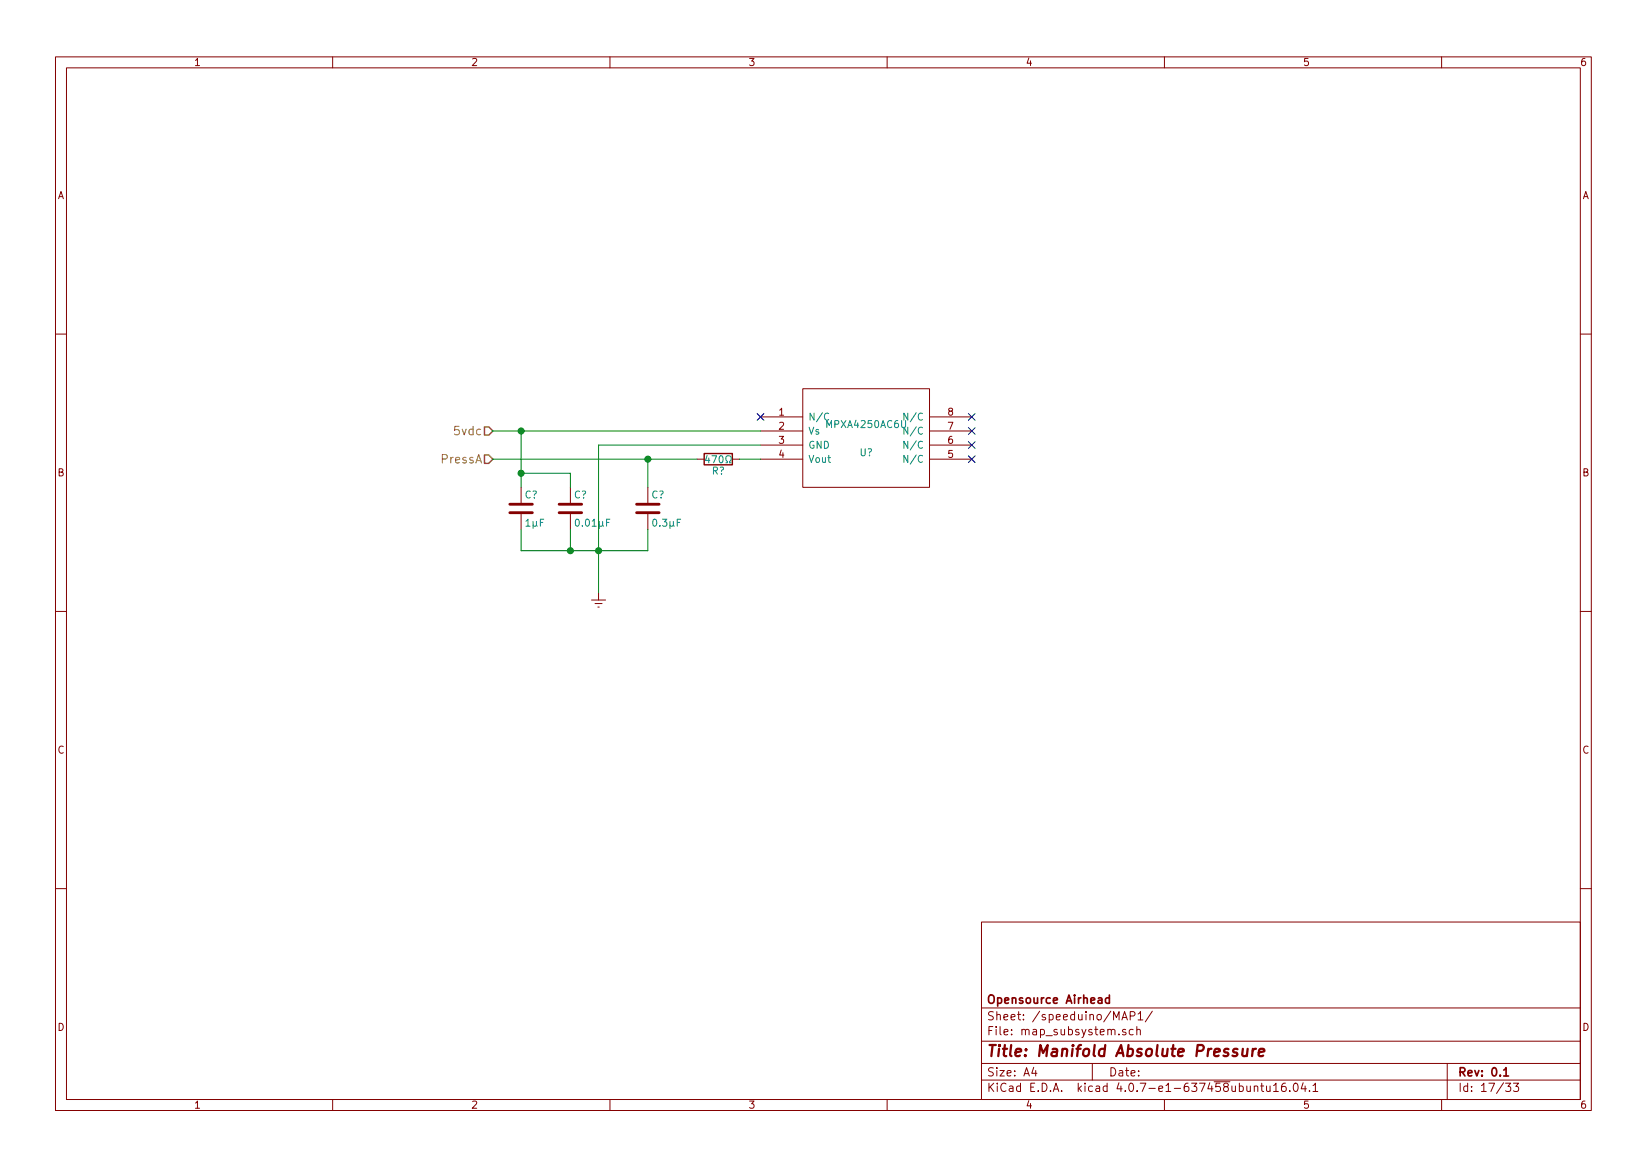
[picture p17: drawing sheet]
<svg xmlns="http://www.w3.org/2000/svg" width="297mm" height="210mm" viewBox="0 0 297 210" stroke-linecap="round" stroke-linejoin="round" font-family="sans-serif">
<defs><g id="words">
<text font-size="2.8" fill="#840000" x="178" y="190.5">Title: Manifold Absolute Pressure</text>
<g font-size="2.1" fill="#848400">
<text x="79.7" y="83.6">PressA</text>
<text x="82.1" y="78.5">5vdc</text>
</g>
<g font-size="2.1" fill="#840000">
<text x="178" y="184">Sheet: /speeduino/MAP1/</text>
<text x="178" y="181">Opensource Airhead</text>
<text x="178" y="186.7">File: map_subsystem.sch</text>
<text x="178" y="196.9">KiCad E.D.A. kicad 4.0.7-e1-637458ubuntu16.04.1</text>
<text x="178" y="194.1">Size: A4</text>
<text x="200" y="194.1">Date:</text>
<text x="263" y="194.1">Rev: 0.1</text>
<text x="263" y="196.9">Id: 17/33</text>
</g>
<g font-size="1.8" fill="#840000">
<text x="35" y="11.9">1</text>
<text x="85" y="11.9">2</text>
<text x="135" y="11.9">3</text>
<text x="185" y="11.9">4</text>
<text x="235" y="11.9">5</text>
<text x="285" y="11.9">6</text>
<text x="10.4" y="35.9">A</text>
<text x="285.4" y="35.9">A</text>
<text x="140.5" y="74.9">1</text>
<text x="140.5" y="77.5">2</text>
<text x="171" y="77.5">7</text>
<text x="171" y="74.9">8</text>
<text x="140.5" y="80">3</text>
<text x="140.5" y="82.5">4</text>
<text x="171" y="82.5">5</text>
<text x="171" y="80">6</text>
<text x="10.4" y="85.9">B</text>
<text x="285.4" y="85.9">B</text>
<text x="10.4" y="135.9">C</text>
<text x="285.4" y="135.9">C</text>
<text x="10.4" y="185.9">D</text>
<text x="285.4" y="185.9">D</text>
<text x="35" y="199.9">1</text>
<text x="85" y="199.9">2</text>
<text x="135" y="199.9">3</text>
<text x="185" y="199.9">4</text>
<text x="235" y="199.9">5</text>
<text x="285" y="199.9">6</text>
</g>
<g font-size="1.8" fill="#008484">
<text x="145.8" y="75.8">N/C</text>
<text x="149.3" y="77.2">MPXA4250AC6U</text>
<text x="163.6" y="75.8">N/C</text>
<text x="128.1" y="83.5">470</text>
<text x="145.8" y="78.4">Vs</text>
<text x="145.8" y="80.9">GND</text>
<text x="145.8" y="83.4">Vout</text>
<text x="155" y="82.2">U?</text>
<text x="163.6" y="83.4">N/C</text>
<text x="163.6" y="80.9">N/C</text>
<text x="163.6" y="78.4">N/C</text>
<text x="94.6" y="89.9">C?</text>
<text x="103.5" y="89.9">C?</text>
<text x="117.5" y="89.9">C?</text>
<text x="128.4" y="85.5">R?</text>
<text x="95.4" y="94.9">1F</text>
<text x="104.6" y="94.9">0.01F</text>
<text x="118.4" y="94.9">0.3F</text>
</g>
</g></defs>
<g fill="none" stroke="#840000" stroke-width=".18">
<path d="M10 10.3h277v189.9h-277zM12 12.2h273v186.1h-273zM60 10.3v1.9M110 10.3v1.9M160 10.3v1.9M210 10.3v1.9M260 10.3v1.9M10 60.2h2M137.2 75.2h7.6M137.2 77.7h7.6M144.8 70.1h22.8v17.8h-22.8zM167.6 75.2h7.7"/>
<path d="M167.6 77.7h7.7M285 60.2h2M94 87.9v2.8M94 92.7v2.8M102.9 87.9v2.8M102.9 92.7v2.8M116.8 87.9v2.8M116.8 92.7v2.8M125.7 82.8h1.3M132.1 82.8h1.2M137.2 80.3h7.6M137.2 82.8h7.6"/>
<path d="M167.6 80.3h7.7M167.6 82.8h7.7M10 110.3h2M106.7 108.2h2.5M107.3 108.8h1.3M107.8 109.5h.3M107.9 106.9v1.3M285 110.3h2M10 160.2h2M177 166.3h108v32h-108zM285 160.2h2M60 198.3v1.9"/>
<path d="M110 198.3v1.9M160 198.3v1.9M177 194.8h108M177 191.8h108M177 187.8h108M177 181.8h108M186.4 192.5l-.3 1h.9M186.8 193v1M197 191.8v3M202.3 183.9l.5-1.5 .5 1.5M202.5 183.5h.7M203 185.7a.37 .37 0 0 0-.6 .1l.1 .2 .5 .2 .1 .1-.2 .3-.5-.1"/>
<path d="M203.8 183.2l.7-.1 .2-.2-.1-.3-.2-.2h-.6v1.5M204.4 185.7l-.5-.1-.2 .3v.6l.2 .1 .5-.1M205 185.7l.2-.1 .4 .1 .1 .9M205 185.1v1.5M205.3 182.8l.4-.4v1.5M205.3 183.9h.8M207.8 182.3l-1.2 2M210 198.3v1.9M226.2 196l.2-.2 .4 .1v.9M226.2 195.8v1M227.4 195.8h.5M227.6 195.3v1.3l.3 .2"/>
<path d="M228.4 195.8l.1 .9 .4 .1 .2-.1M229.1 195.8v1M229.7 195.8l.4-.5v1.5M229.7 196.8h.9M231.8 195.3a.59 .59 0 0 0-.7 .7l.1 .7 .2 .1 .5-.1 .1-.5-.2-.2-.4-.1-.3 .3M232.6 196.7v.1M233.4 195.5l.2-.2a.81 .81 0 0 1 .6 .6 .81 .81 0 0 1-.3 .8l-.1 .1a.79 .79 0 0 1-.4-1.3zM235 195.2l-.3 1.1h.9M235.4 195.8v1M236.2 196.7v.1M236.8 195.8l.4-.5v1.5M236.8 196.8h.9"/>
<path d="M260 198.3v1.9M261 191.8v6.5M271.5 195.3h1l-.5 .6 .4 .1v.7l-.2 .1-.7-.1M272.9 195.3h1l-.5 .6 .4 .1v.7l-.2 .1-.7-.1"/>
</g>
<path d="M200.1 179.4v1.5M200.1 180l-.5-.1-.2 .3v.6l.2 .1 .5-.1M271.2 193l.4-.5v1.5M271.2 194h.9" fill="none" stroke="#840000" stroke-width=".3"/>
<path d="M224.2 189.1l-.1 1.2a.56 .56 0 0 0 .8 0M225 189.1l-.1 1.3M226 189.1l-.2 1.3M226.5 189.1a.54 .54 0 0 0-.6 .4M227 189.8l1-.2v-.4l-.6-.1-.3 .3v.9l.1 .1 .6-.1" fill="none" stroke="#840000" stroke-width=".41"/>
<g fill="none" stroke="#008484" stroke-width=".18">
<path d="M149.5 74.6a.5 .5 0 0 0-.7 0 .5 .5 0 0 0-.1 .6l.1 .4a.41 .41 0 0 0 .7 0M163.7 79.6v1.2l-.7-1.2v1.2M163.7 77v1.3l-.7-1.3v1.3M163.7 74.5v1.3l-.7-1.3v1.3M94.9 94l.3-.4v1.3M94.9 94.9h.7M98.1 93.6h-.6v1.3M103.9 93.7l.1-.1a.67 .67 0 0 1 .5 .7 .67 .67 0 0 1-.5 .6l-.1-.1-.1-.4zM109.4 94.2h.4M110 93.6h-.6v1.3M117.8 93.7l.2-.1a.67 .67 0 0 1 .5 .7 .67 .67 0 0 1-.5 .6l-.2-.1-.1-.4zM122.1 94.2h.5"/>
<path d="M122.8 93.6h-.7v1.3M127.5 82.1l-.2 .9h.7M130.9 83.5h.3v-.3a.54 .54 0 0 1-.3-.7 .54 .54 0 0 1 .8-.3 .57 .57 0 0 1-.1 1v.3h.3M163.7 82.1v1.3l-.7-1.3v1.3"/>
</g>
<path d="M87.4 77h.7l.8 .7-.8 .8h-.7zM87.4 82h.7l.8 .8-.8 .8h-.7z" fill="none" stroke="#848400" stroke-width=".25"/>
<path d="M127 81.8h5.1v2h-5.1z" fill="none" stroke="#840000" stroke-width=".25"/>
<path d="M88.9 77.7h48.3M94 77.7v10.2M88.9 82.8h36.8M94 95.5v3.8h22.8v-3.8M94 85.3h8.9v2.6M102.9 95.5v3.8M116.8 82.8v5.1M133.3 82.8h3.9M137.2 80.3h-29.3v26.6" fill="none" stroke="#008400" stroke-width=".18"/>
<path d="M91.9 92.5h4.1M91.9 90.9h4.1M100.8 92.5h4.1M100.8 90.9h4.1M114.8 92.5h4.1M114.8 90.9h4.1" fill="none" stroke="#840000" stroke-width=".51"/>
<g fill="#008400" stroke="#008400" stroke-width=".25">
<circle cx="108" cy="99.3" r=".51"/>
<circle cx="116.8" cy="82.8" r=".51"/>
<circle cx="102.9" cy="99.3" r=".51"/>
<circle cx="94" cy="77.7" r=".51"/>
<circle cx="94" cy="85.3" r=".51"/>
</g>
<path d="M136.6 74.6l1.2 1.2M137.8 74.6l-1.2 1.2M174.7 74.6l1.2 1.2M174.7 77.1l1.2 1.2M174.7 79.6l1.2 1.3M175.9 74.6l-1.2 1.2M175.9 77.1l-1.2 1.2M175.9 79.6l-1.2 1.3M174.7 82.2l1.2 1.2M175.9 82.2l-1.2 1.2" fill="none" stroke="#000084" stroke-width=".18"/>
<use href="#words"/>
</svg>
